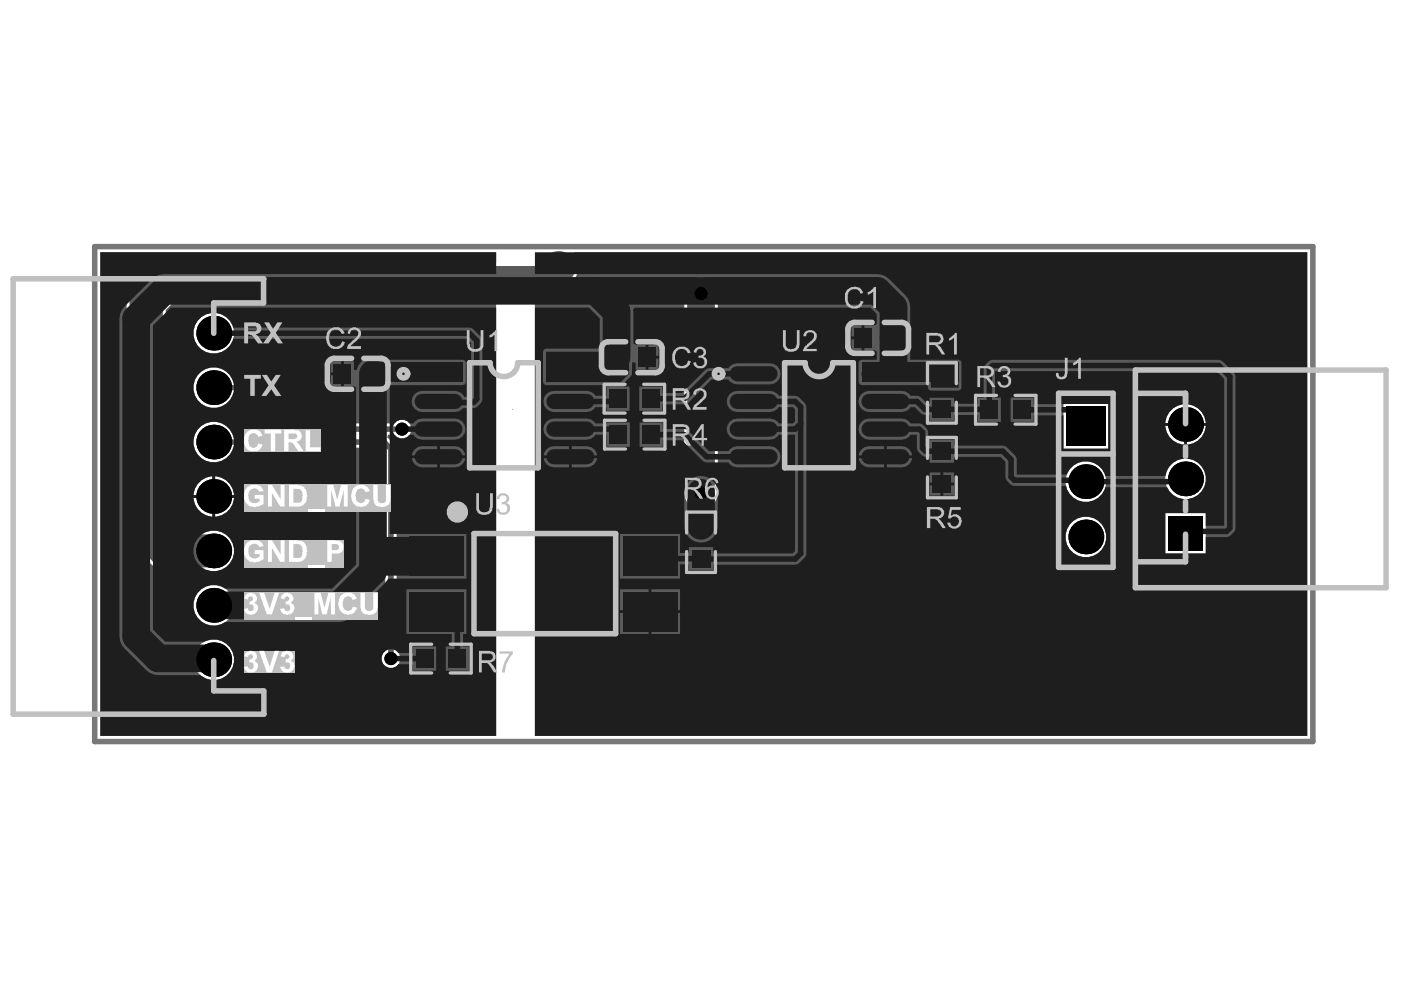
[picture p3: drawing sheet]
<svg xmlns="http://www.w3.org/2000/svg" width="297mm" height="210mm" viewBox="0 0 297 210" stroke-linecap="round" stroke-linejoin="round" font-family="sans-serif">
<g fill="none" stroke="#5a5a5a" stroke-width=".21">
<path d="M77.3 78.7h.1M132.5 76.3h.1M187.7 71v.1M28.8 98.8h.1M108.7 86.8h.1M136 83.9h.1M136.1 91.6h-.1M175.5 86.8h.1M199.1 81.9h.1M214.7 86.3h.1M148 113.5h.1M200.3 100.6h.1"/>
<path d="M267.9 108h.1M95 139v.1M230.8 125.3h.1"/>
</g>
<circle cx="89" cy="117.9" r="1.39" fill="none" stroke="#5a5a5a" stroke-width="2.8"/>
<path d="M20.1 52.3h258.3v104.9h-258.3z" fill="none" stroke="#787878" stroke-width="1.2"/>
<g fill="#5a5a5a">
<path d="M21.3 53.5h83.9v2.3h-70.1l-1 .1-1 .4-.9 .7-4.1 4.1-.7 .9-.4 1-.1 1v48.7l.1 1.1 .4 1 .7 .8 4.1 4.1 .9 .7 1 .4 1 .1h9.1a4.3 4.3 0 0 0 5.4-4.1 4.3 4.3 0 0 0-5.4-4.1h-7.4l-1.7-1.7v-45.3l1.7-1.6h68.4v91.9h-83.9zM41 70.6a4.3 4.3 0 0 0 8.6 0 4.3 4.3 0 0 0-8.6 0zM41.9 79.6a4.3 4.3 0 0 0 1.4 6.4 4.3 4.3 0 0 0 6.1-2.6h6l1 1 .1 4.7 2.8 2.8-.2 .6h-9.7a4.3 4.3 0 0 0-6.6-2.3 4.3 4.3 0 0 0 0 7 4.3 4.3 0 0 0 6.6-2.3h31.5l.8 .8v42.3a2 2 0 0 0-.3 3 2 2 0 0 0 3 0 2 2 0 0 0-.3-3v-42.8l-.4-.9-1.6-1.5 .2-.6h1.3a2 2 0 0 0 3 .3 2 2 0 0 0 0-3 2 2 0 0 0-3 .3h-23.1l-1.7-1.7-.1-4.6-2-2.2-.8-.3h-6.5a4.3 4.3 0 0 0-3.3-3.1 4.3 4.3 0 0 0-4.2 1.7zM45.6 101v4h4a4.2 4.2 0 0 0-4-4zM41.9 102.6l-.6 1-.3 1.4h4v-4a4.1 4.1 0 0 0-3.1 1.6zM45.6 105.6v3.9a4.2 4.2 0 0 0 4-3.9zM41 105.6a4.2 4.2 0 0 0 4 3.9v-3.9zM41 128.3a4.3 4.3 0 0 0 8.6 0 4.3 4.3 0 0 0-8.6 0zM41 139.9a4.3 4.3 0 0 0 8.6 0 4.3 4.3 0 0 0-8.6 0z"/>
<path d="M121.9 53.5h155.3v102.5h-163.8v-91.9a5.4 5.4 0 0 0 4.8-1.3l3.2-3.1a4.1 4.1 0 0 0 .2-5.6zM251.6 85.7v4h4a4.2 4.2 0 0 0-4-4zM248.7 86.6a4.1 4.1 0 0 0-1.6 3.1h4v-4l-1.4 .3zM251.6 90.3v4a4.2 4.2 0 0 0 4-4zM247.1 90.3a4.2 4.2 0 0 0 4 4v-4zM225.5 85.7v9.4h9.5v-9.4zM247 101.5a4.3 4.3 0 0 0 8.7 0 4.3 4.3 0 0 0-8.7 0zM225.9 102.1a4.3 4.3 0 0 0 8.6 0 4.3 4.3 0 0 0-8.6 0zM146.1 59.7l-.5 .8-.4 .8-.1 1v42.2a3.6 3.6 0 0 0 3.5 3.5 3.6 3.6 0 0 0 3.6-3.5v-42.2a3.6 3.6 0 0 0-2.2-3.3 3.6 3.6 0 0 0-3.9 .7zM247.1 108.8v8.6h8.5v-8.6zM225.9 113.8a4.3 4.3 0 0 0 8.6 0 4.3 4.3 0 0 0-8.6 0z"/>
</g>
<path d="M118.5 56.7l-3.2 3.2h-80.2l-4.1 4.1v48.7l4.1 4.1h10.2" fill="none" stroke="#5a5a5a" stroke-width="7"/>
<path d="M45.3 93.7h36.1l1.5 1.5v44.4M45.3 82.2h10.6l1.7 1.7v4.7l2.4 2.4h25.2" fill="none" stroke="#5a5a5a" stroke-width="1.2"/>
<path d="M148.6 62.3v42.2" fill="none" stroke="#5a5a5a" stroke-width="5.9"/>
<g fill="#000">
<circle cx="45.3" cy="70.6" r="3.7"/>
<circle cx="148.6" cy="62.3" r="1.39"/>
<circle cx="45.3" cy="93.7" r="3.7"/>
<circle cx="45.3" cy="82.2" r="3.7"/>
<circle cx="85.2" cy="91" r="1.39"/>
<circle cx="251.4" cy="90" r="3.7"/>
<circle cx="45.3" cy="105.3" r="3.7"/>
<circle cx="45.3" cy="116.8" r="3.7"/>
<circle cx="148.6" cy="104.5" r="1.39"/>
<circle cx="230.2" cy="113.8" r="3.7"/>
<circle cx="230.2" cy="102.1" r="3.7"/>
<circle cx="251.4" cy="101.5" r="3.7"/>
<circle cx="45.3" cy="139.9" r="3.7"/>
<circle cx="45.3" cy="128.3" r="3.7"/>
<circle cx="82.9" cy="139.6" r="1.39"/>
</g>
<g fill="#000">
<path d="M226.1 86.2h8.3v8.3h-8.3z" fill-rule="evenodd"/>
<path d="M247.7 109.4h7.4v7.4h-7.4z" fill-rule="evenodd"/>
</g>
<g fill="#1e1e1e">
<path d="M197.4 81l5.8-.3v1.5h-5.8z"/>
<path d="M182.7 76.9h20.5v4.1h-20.5z"/>
<path d="M115.8 74.6h17.6v4.7l-1.8 1.7h-15.8z"/>
<path d="M78.2 76.9h19.9v4.1h-19.9z"/>
<path d="M80 113.8h7l1.6 8.2h-8.6z"/>
<path d="M113.4 53.5h163.8v102.5h-163.8v-90.8h11.5l2.3 2.3v6.4h-11.4l-.5 .2-.2 .5v6.4l.2 .5 .5 .1h12.3l.5 .4v1.9h-2.4l-.2-.4-.7-.5-.9-.1h-6.9a2.25 2.25 0 0 0-2.3 2.2 2.25 2.25 0 0 0 2.3 2.3h6.9l.9-.2 .7-.5 .2-.4h2.4v.8h4.9v-5.1h-1.2l-.1-.6 1.6-1.7 .2-.4v-2.2l.2-.3 .6 .1v1.5h2.1v-5.3h-2.1l-.5-.3-.1-7.1 .4-.5h49.9l1.4 1.4v2.1l-.5 .3h-2.1v5.3h2.1l.5 .3v1.7h-3.2l-.5 .2-.2 .4v2.4v1.7l.2 .5 .5 .1h14l.2 1 .5 .2h5.8l.5-.2 .2-.4v-5.3l-.2-.4-.5-.2h-10.2v-11.2l-.1-.9-.4-.9-.6-.7-3.4-3.4-.7-.6-.9-.4-.9-.1h-72.6zM180.5 69v2.3h2.2v-2.3zM180.5 71.9v2.4h2.2v-2.4zM137.5 73.1v2.3h2.1v-2.3zM137.5 76v2.4h2.1v-2.4zM135.5 82v5.1h4.9v-1.4l5.2-.1 5.3-5.1h3.6l.2 .3 .8 .5 .8 .2h6.9a2.25 2.25 0 0 0 2.3-2.2 2.25 2.25 0 0 0-2.3-2.3h-6.9l-.8 .2-.8 .5-.2 .4-4.6 .1-5.3 5.1h-4.2v-1.3zM251.6 85.7v4h4a4.2 4.2 0 0 0-4-4zM248.7 86.6a4.1 4.1 0 0 0-1.6 3.1h4v-4l-1.4 .3zM154.7 83.5a2.24 2.24 0 0 0-.5 2.5 2.24 2.24 0 0 0 2.1 1.4h6.9l.9-.2 .7-.5 .3-.4h3l.5 .5v2.5l-.5 .5h-3l-.3-.4-.7-.5-.9-.2h-6.9a2.25 2.25 0 0 0-2.2 2.3 2.25 2.25 0 0 0 2.2 2.2h6.9l.9-.1 .7-.5 .3-.4h3.5v24.7l-.5 .4h-16.9v-1.3h-5.2v1.3h-1.8v-4.1h-12.7v9.5h12.7v-3.1h1.8v1.3h5.2v-1.2h17.4a3.3 3.3 0 0 0 2.4-2.3v-31.1a3.3 3.3 0 0 0-2.4-2.4h-3.5l-.3-.4-.7-.5-.9-.1h-6.9l-.8 .1zM251.6 90.3v4a4.2 4.2 0 0 0 4-4zM247.1 90.3a4.2 4.2 0 0 0 4 4v-4zM115.9 89.4a2.24 2.24 0 0 0-.5 2.4 2.24 2.24 0 0 0 2.1 1.4h6.9l.9-.1 .7-.5 .2-.4h2.4v2.5h5v-5.1h-5v.2h-2.4l-.2-.4-.7-.5-.9-.2h-6.9l-.9 .2zM214.3 84.3v5.2h4.9v-1.4h6.3v7h9.5v-9.4h-15.8v-1.4zM188 94.6v1.9h5.4a2.16 2.16 0 0 0-2.2-1.9zM121.2 94.6v1.9h5.4a2.16 2.16 0 0 0-2.2-1.9zM182.7 95.3l-.5 .7-.1 .5h5.3v-1.9h-3.1l-.9 .2zM115.9 95.3l-.5 .7-.1 .5h5.3v-1.9h-3.1l-.9 .2zM188 97.1v2h3.2a2.16 2.16 0 0 0 2.2-2zM182.1 97.1a2.16 2.16 0 0 0 2.2 2h3.1v-2zM135.6 89.6v5.1h4.9v-1.4h4.1l4.7 4.6 5.2 .1 .2 .4 .8 .5 .8 .2h6.9a2.25 2.25 0 0 0 2.3-2.3 2.25 2.25 0 0 0-2.3-2.2h-6.9l-.8 .2-.8 .5-.2 .3h-4.2l-4.7-4.6h-5.1v-1.4zM121.2 97.1v2h3.2a2.16 2.16 0 0 0 2.2-2zM115.3 97.1a2.16 2.16 0 0 0 2.2 2h3.1v-2zM200 100.2v2.1h2.3v-2.1zM197.1 100.2v2.1h2.3v-2.1zM200 102.9v2.2h2.3v-2.2zM197.1 102.9v2.2h2.3v-2.2zM182.7 89.4a2.24 2.24 0 0 0-.5 2.4 2.24 2.24 0 0 0 2.1 1.4h6.9l.9-.1 .7-.5 .2-.4h1.4v2.8a2.38 2.38 0 0 0 2.7 1.9v1.2h5.2v-1.2h9.8l1.1 1v3.2a2.42 2.42 0 0 0 1.9 1.9h10.9a4.3 4.3 0 0 0 4.1 3.4 4.3 4.3 0 0 0 4.2-3.1h13.1a4.3 4.3 0 0 0 6.9 1.3 4.3 4.3 0 0 0-1-6.9 4.3 4.3 0 0 0-6.2 3.2h-12.8a4.3 4.3 0 0 0-3.9-3.1 4.3 4.3 0 0 0-4.2 2.8h-10.6l-.1-3.6-2.4-2.4-10.8-.1v-1.3h-5.2l-.3-.4a2.47 2.47 0 0 0-1.9-3h-1.9l-.2-.4-.7-.5-.9-.2h-6.9l-.9 .2zM182.7 83.5a2.24 2.24 0 0 0-.5 2.5 2.24 2.24 0 0 0 2.1 1.4h6.9l.9-.2 .7-.5 .2-.4h.9l1.7 1.6 1.5 .1v1.2h5.2v-1.2h5v1.5h4.9v-5.2h-1.2v-5.6h46.9l1.7 1.6v31.2h-4v-2.7h-8.5v8.6h8.5v-3.5h4.5a2.42 2.42 0 0 0 1.8-1.9v-32.2l-.3-.8-2.4-2.3-.8-.4h-48a2.42 2.42 0 0 0-1.8 1.9v6.1h-1.3v1.3h-5v-1.3h-5.2v1.1l-.6 .1-1.6-1.5-1.9-.1-.2-.4-.7-.5-.9-.1h-6.9l-.9 .1zM146.1 102l-.5 .7-.4 .8-.1 1v7a3.6 3.6 0 0 0 3.5 3.5 3.6 3.6 0 0 0 3.6-3.5v-7a3.6 3.6 0 0 0-2.2-3.3 3.6 3.6 0 0 0-3.9 .8zM225.9 113.8a4.3 4.3 0 0 0 8.6 0 4.3 4.3 0 0 0-8.6 0zM138.1 124.9v4.5h6.1v-4.5zM131.5 124.9v4.5h6v-4.5zM138.1 130v4.4h6.1v-4.4zM131.5 130v4.4h6v-4.4z"/>
<path d="M21.3 53.5h83.9v4.6h-70.4l-1 .1-.8 .4-.8 .6-5.8 5.8-.6 .8-.4 .8-.1 .9v67.4l.1 1 .4 .8 .6 .8 4.6 4.6a3.6 3.6 0 0 0 2.5 1h9a4.3 4.3 0 0 0 7.1-2.7 4.3 4.3 0 0 0-6.2-4.4h-8.4l-2.6-2.5v-64.5l3.8-3.8h69v90.8h-83.9zM72.9 76.6v5.3h2.1l.5 .3v37.5l-5.1 5.1h-22.7a4.3 4.3 0 0 0-6.7 3.5 4.3 4.3 0 0 0 6.7 3.6h24.2l.9-.1 .9-.4 .7-.5 7.2-7.2 .7-1h16.6v-9.5h-16.3v-31.6h15.5l.5-.1 .2-.5v-4.1l-.2-.4-.5-.2h-17.1a3.6 3.6 0 0 0-5.4 2.2l-.6-.1v-1.8zM70.2 76.6v2.4h2.1v-2.4zM70.2 79.5v2.4h2.1v-2.4zM41.9 68a4.3 4.3 0 0 0 1.4 6.5 4.3 4.3 0 0 0 6.1-2.7h49.6l.9 .9v11.4h-1.5l-.4-.6-.7-.5-.9-.1h-6.9a2.25 2.25 0 0 0-2.2 2.2 2.25 2.25 0 0 0 2.2 2.3h6.9l.9-.2 .9-.7h2.2a2.42 2.42 0 0 0 1.9-1.8v-12.5a4.3 4.3 0 0 0-2.3-2.7h-50.6a4.3 4.3 0 0 0-3.3-3.1 4.3 4.3 0 0 0-4.2 1.6zM41 82.2a4.3 4.3 0 0 0 8.6 0 4.3 4.3 0 0 0-8.6 0zM83.6 89.9a2 2 0 0 0 .5 2.7 2 2 0 0 0 2.7-.4h.9l.2 .4 .8 .5 .8 .1h6.9a2.25 2.25 0 0 0 2.3-2.2 2.25 2.25 0 0 0-2.3-2.3h-6.9l-.8 .2-.8 .5-.2 .4h-.9a1.99 1.99 0 0 0-3.2 .1zM93.3 94.6v1.9h5.3a2.16 2.16 0 0 0-2.2-1.9zM87.9 95.3l-.5 .7-.1 .5h5.4v-1.9h-3.2l-.8 .2zM41 93.7a4.3 4.3 0 0 0 8.6 0 4.3 4.3 0 0 0-8.6 0zM93.3 97.1v2h3.1a2.16 2.16 0 0 0 2.2-2zM87.3 97.1a2.16 2.16 0 0 0 2.2 2h3.2v-2zM45.6 101v4h4a4.2 4.2 0 0 0-4-4zM41.9 102.6l-.6 1-.3 1.4h4v-4a4.1 4.1 0 0 0-3.1 1.6zM45.6 105.6v3.9a4.2 4.2 0 0 0 4-3.9zM41 105.6a4.2 4.2 0 0 0 4 3.9v-3.9zM41 116.8a4.3 4.3 0 0 0 8.6 0 4.3 4.3 0 0 0-8.6 0zM81.2 138.5a2 2 0 0 0 .5 2.8 2 2 0 0 0 2.8-.5h3.1v1.4h4.9v-5.1h-4.9v1.3h-3.1a1.99 1.99 0 0 0-3.3 .1zM86.2 124.9v9.5h9.6v2.7h-1.3v5.1h4.9v-5.1h-1.2v-2.7h.7v-9.5z"/>
</g>
<g fill="none" stroke="#1e1e1e" stroke-width="1.2">
<path d="M45.3 70.6h54.2l1.6 1.6v12.5l-.7 .6h-7.2l-.2-.2M159.3 79.3h-8.9l-5.3 5.2h-7.1M85.2 91h7.8M120.9 91h9l1.2 1.2M131 84.5l-.6 .6h-9.5M138.1 92.2h7l4.7 4.6h9.5M159.8 85.1h8.8l1.2 1.2v31.1l-1.2 1.1h-30.3l-.5-.6M169.8 89.8l-1.2 1.2h-8.8M187.7 91h7.2l.7 .7v3.3l.7 .7h16.3l1.8 1.7v3.7l.7 .7h15.4M187.7 85.1h6.7l1.7 1.7 13.7 .1v-8.7l.6-.7h48l2.3 2.3v32.2l-.6 .7h-8.3l-.4 .4M216.7 86.9h10l3.5 3.5M251.4 101.5l-.6 .6h-20.6"/>
<path d="M82.9 139.6h7.1M92.5 129.7h.9l3.6 3.5v6.4"/>
</g>
<path d="M79.1 79.3v41.9l-7.2 7.1h-26.6M126.3 61.7l4.4 4.4v9.6M189.4 78.1v-13l-3.4-3.4h-151.2l-5.9 5.8v67.4l4.6 4.7h11.5l.3 .3M148.6 104.5v7" fill="none" stroke="#1e1e1e" stroke-width="5.9"/>
<g fill="#000">
<circle cx="45.3" cy="70.6" r="3.7"/>
<circle cx="148.6" cy="62.3" r="1.39"/>
<circle cx="45.3" cy="93.7" r="3.7"/>
<circle cx="45.3" cy="82.2" r="3.7"/>
<circle cx="85.2" cy="91" r="1.39"/>
<circle cx="251.4" cy="90" r="3.7"/>
<circle cx="45.3" cy="105.3" r="3.7"/>
<circle cx="45.3" cy="116.8" r="3.7"/>
<circle cx="148.6" cy="104.5" r="1.39"/>
<circle cx="230.2" cy="113.8" r="3.7"/>
<circle cx="230.2" cy="102.1" r="3.7"/>
<circle cx="251.4" cy="101.5" r="3.7"/>
<circle cx="45.3" cy="139.9" r="3.7"/>
<circle cx="45.3" cy="128.3" r="3.7"/>
<circle cx="82.9" cy="139.6" r="1.39"/>
</g>
<g fill="#000">
<path d="M226.1 86.2h8.3v8.3h-8.3z" fill-rule="evenodd"/>
<path d="M247.7 109.4h7.4v7.4h-7.4z" fill-rule="evenodd"/>
</g>
<g fill="#1e1e1e">
<path d="M95.1 137.6h3.7v4h-3.7z" fill-rule="evenodd"/>
<path d="M88.1 137.6h3.8v4h-3.8z" fill-rule="evenodd"/>
<path d="M86.7 113.8h11.6v8.3h-11.6z" fill-rule="evenodd"/>
<path d="M86.7 125.5h11.6v8.3h-11.6z" fill-rule="evenodd"/>
<path d="M132 125.5h11.6v8.3h-11.6z" fill-rule="evenodd"/>
<path d="M132 113.8h11.6v8.3h-11.6z" fill-rule="evenodd"/>
</g>
<path d="M156.3 79.3h6.9M184.3 79.3h6.9M156.3 85.1h6.9M156.3 91h6.9M156.3 96.8h6.9M184.3 85.1h6.9M184.3 91h6.9M184.3 96.8h6.9" fill="none" stroke="#1e1e1e" stroke-width="3.2"/>
<g fill="#1e1e1e">
<path d="M197.7 78h4v3.7h-4z" fill-rule="evenodd"/>
<path d="M197.7 84.9h4v3.8h-4z" fill-rule="evenodd"/>
<path d="M214.9 84.9h3.7v4h-3.7z" fill-rule="evenodd"/>
<path d="M207.9 84.9h3.7v4h-3.7z" fill-rule="evenodd"/>
<path d="M197.7 100.8h4v3.7h-4z" fill-rule="evenodd"/>
<path d="M197.7 93.8h4v3.7h-4z" fill-rule="evenodd"/>
<path d="M128.9 73.7h3.7v4.1h-3.7z" fill-rule="evenodd"/>
<path d="M135.3 73.7h3.7v4.1h-3.7z" fill-rule="evenodd"/>
<path d="M136.2 90.2h3.7v3.9h-3.7z" fill-rule="evenodd"/>
<path d="M129.2 90.2h3.8v3.9h-3.8z" fill-rule="evenodd"/>
<path d="M136.1 82.5h3.7v4h-3.7z" fill-rule="evenodd"/>
<path d="M129.2 82.5h3.7v4h-3.7z" fill-rule="evenodd"/>
</g>
<path d="M89.5 79.3h6.9M117.5 79.3h6.9M89.5 85.1h6.9M89.5 91h6.9M89.5 96.8h6.9M117.5 85.1h6.9M117.5 91h6.9M117.5 96.8h6.9" fill="none" stroke="#1e1e1e" stroke-width="3.2"/>
<g fill="#1e1e1e">
<path d="M77.2 77.2h3.7v4.1h-3.7z" fill-rule="evenodd"/>
<path d="M70.8 77.2h3.7v4.1h-3.7z" fill-rule="evenodd"/>
<path d="M187.6 69.6h3.7v4.1h-3.7z" fill-rule="evenodd"/>
<path d="M181.1 69.6h3.7v4.1h-3.7z" fill-rule="evenodd"/>
<path d="M146.6 109.6h4v3.8h-4z" fill-rule="evenodd"/>
<path d="M146.6 116.6h4v3.7h-4z" fill-rule="evenodd"/>
</g>
<circle cx="97" cy="108.6" r="2.28" fill="#c0c0c0"/>
<g fill="none" stroke="#c0c0c0" stroke-width=".7">
<path d="M132.5 81.5h-4.4v6.1h4.4M132.6 89.1h-4.4v6.1h4.4M136.5 81.5h4.4v6.1h-4.4M136.6 89.1h4.4v6.1h-4.4M196.6 81.4v-4.5h6.2v4.5M196.6 85.3v4.4h6.2v-4.4M196.6 97.2v-4.4h6.2v4.4M211.3 83.8h-4.5v6.1h4.5M215.2 83.8h4.4v6.1h-4.4M145.6 113v-4.4h6.1v4.4M145.6 116.9v4.5h6.1v-4.5M196.6 101.1v4.4h6.2v-4.4"/>
<path d="M91.5 136.6h-4.4v6.1h4.4M95.5 136.6h4.4v6.1h-4.4"/>
</g>
<g fill="none" stroke="#c0c0c0" stroke-width="1.2">
<path d="M55.9 59.1v5.1h-10.6v6.5M56 59.1h-53.2v92.3h53.1v-4.9M69.4 77.4v3.7M70.8 76h3.7M77.1 76h3.7M82.3 77.4v3.7M103.9 76.9h-4.3v22.3h14.5v-22.3h-4.3M127.5 73.9v3.7M129 72.5h3.7M129 79h3.7M135.2 72.5h3.7M135.2 79h3.7"/>
<path d="M140.4 73.9v3.7M170.7 76.9h-4.3v22.3h14.5v-22.3h-4.3M179.8 69.8v3.7M181.2 74.9h3.7M181.2 68.4h3.7M187.5 74.9h3.7M187.5 68.4h3.7M192.6 69.8v3.7M240.7 78.5v46.1h53.2v-46.1h-53.2M70.8 82.5h3.7M77.1 82.5h3.7M224.4 83.4h11.6v36.9h-11.6z"/>
<path d="M224.4 96.3h11.6M240.8 83.4h10.6v6.4M251.4 94.8v2M100.5 113.1h30v21.3h-30zM251.4 106.3v2M251.4 113.3v5.8h-10.6M45.3 140v6.5h10.6"/>
</g>
<path d="M51.8 138h10.7v4.6h-10.7z" fill-rule="evenodd" fill="#c0c0c0"/>
<g fill="#fff">
<path d="M52 138.5a1.48 1.48 0 0 1 2.5 .4v.1a.83 .83 0 0 1-.4 1l-.2 .1a1.27 1.27 0 0 1 .8 1.4 1.27 1.27 0 0 1-1.2 1.1 1.29 1.29 0 0 1-1.7-1.2l.8-.1a.61 .61 0 0 0 .7 .6 .61 .61 0 0 0 .5-.9 .68 .68 0 0 0-1-.5l.1-.7a.52 .52 0 0 0 .8-.3 .52 .52 0 0 0-.3-.7 .52 .52 0 0 0-.7 .2l-.1 .3-.8-.1z"/>
<path d="M54.9 138h1.1l1.2 3.4 1-3.4h1l-1.6 4.6h-1z"/>
<path d="M59.8 138.5a1.45 1.45 0 0 1 2.4 .4v.5a.83 .83 0 0 1-.7 .7h.1a1.19 1.19 0 0 1 .6 1.8 1.59 1.59 0 0 1-1.5 .7 1.59 1.59 0 0 1-1.3-1.1v-.1l.8-.1 .1 .1a.61 .61 0 0 0 .8 .4 .61 .61 0 0 0 .4-.8v-.1a.66 .66 0 0 0-.9-.4v-.7a.57 .57 0 0 0 .8-.5 .57 .57 0 0 0-.7-.6l-.4 .3v.3l-.8-.1z"/>
</g>
<path d="M51.8 125.6h28.3v5.8h-28.3z" fill-rule="evenodd" fill="#c0c0c0"/>
<g fill="#fff">
<path d="M52 126.2a1.56 1.56 0 0 1 2.2 0 1.04 1.04 0 0 1-.3 1.6 1.27 1.27 0 0 1 .8 1.4 1.27 1.27 0 0 1-1.3 1.1 1.28 1.28 0 0 1-1.6-1.2l.8-.1a.6 .6 0 0 0 .6 .7l.1-.1a.67 .67 0 0 0 .5-.9 .59 .59 0 0 0-.4-.5 .59 .59 0 0 0-.6 .1l.3-.9a.52 .52 0 0 0 .5-.5 .52 .52 0 0 0-.5-.5 .52 .52 0 0 0-.5 .6v.1l-.8-.2z"/>
<path d="M54.9 125.7h1.1l1.2 3.4 1-3.4h1l-1.6 4.6h-1z"/>
<path d="M59.8 126.2a1.4 1.4 0 0 1 2.3 .3 1 1 0 0 1-.6 1.3 1.15 1.15 0 0 1 .7 1.8 1.62 1.62 0 0 1-2.1 .5l-.5-.3-.2-.7 .8-.1a.76 .76 0 0 0 .7 .7v-.1a.75 .75 0 0 0 .7-.7 .75 .75 0 0 0-.4-.8h-.6v.2v-.7a.77 .77 0 0 0 .8-.7h-.1a.49 .49 0 0 0-.4-.5 .49 .49 0 0 0-.6 .3l-.1 .4-.7-.2z"/>
<path d="M62.7 131h3.5v.4h-3.5z"/>
<path d="M66.7 125.7h1.3l.8 3.1 .8-3.1h1.4v4.6h-.8l-.1-3.6-.8 3.6h-1l-.8-3.6v3.6h-.8z"/>
<path d="M72.1 126.5l.1-.1a2.08 2.08 0 0 1 3.4 .3v.3l-.8 .2a1.01 1.01 0 0 0-1.1-.8 1.01 1.01 0 0 0-.9 1 1.52 1.52 0 0 0 .8 2.2h.2a1 1 0 0 0 1-1l.9 .2-.1 .3a1.59 1.59 0 0 1-1.5 1.2 2.02 2.02 0 0 1-2.4-2.3z"/>
<path d="M76.4 125.7h1v2.4a.99 .99 0 0 0 .3 1.3 .99 .99 0 0 0 1.3-.2l.1-.2v-3.3h1v3a1.44 1.44 0 0 1-1.2 1.6h-.2a1.63 1.63 0 0 1-2-.7l-.2-.6h-.1z"/>
</g>
<path d="M51.8 114.5h21.1v5.8h-21.1z" fill-rule="evenodd" fill="#c0c0c0"/>
<g fill="#fff">
<path d="M52.4 115h.1a2.46 2.46 0 0 1 3.1 .2l.3 .6-1 .2-.1-.3a1.21 1.21 0 0 0-1.4-.3 1.21 1.21 0 0 0-.7 1.3l-.1 .1 .1 .2a1.26 1.26 0 0 0 .6 1.2 1.26 1.26 0 0 0 1.4 0l.4-.1v-.6h-1.1v-.8h1.9v1.8a3.3 3.3 0 0 1-3.2 .4l-.2-.1a2.91 2.91 0 0 1-.3-3.6z"/>
<path d="M56.8 114.5h.8l1.9 3.1v-3.1h.8v4.6h-.9l-1.8-2.9v2.9h-.8z"/>
<path d="M65.4 119.8h3.5v.5h-3.5z"/>
<path d="M62.2 115.4v2.9h.8a.95 .95 0 0 0 1.1-1.3 1.21 1.21 0 0 0-.8-1.6zM61.3 114.5h1.9v.2a1.64 1.64 0 0 1 1.8 1.7l.2 .5a3.3 3.3 0 0 1-1 2l-.6 .2h-2.3z"/>
<path d="M70.3 115.4v1.3h.6a.68 .68 0 0 0 .9-.6 .68 .68 0 0 0-.8-.7zM69.4 114.5h1.6l.1 .2a1.36 1.36 0 0 1 1.5 .5 1.36 1.36 0 0 1 .1 1.5l-.7 .7h-1.7v1.7h-.9z"/>
</g>
<path d="M51.8 102.7h31v5.9h-31z" fill-rule="evenodd" fill="#c0c0c0"/>
<g fill="#fff">
<path d="M52.4 103.3h.1a2.46 2.46 0 0 1 3.1 .2l.3 .6-1 .1-.1-.2a1.21 1.21 0 0 0-1.4-.3 1.21 1.21 0 0 0-.7 1.2l-.1 .1 .1 .3a1.26 1.26 0 0 0 .6 1.2 1.26 1.26 0 0 0 1.4 0l.4-.2v-.5h-1.1v-.9h1.9v1.9a3.3 3.3 0 0 1-3.2 .4l-.2-.2a2.91 2.91 0 0 1-.3-3.5z"/>
<path d="M56.8 102.8h.8l1.9 3.1v-3.1h.8v4.6h-.9l-1.8-2.9v2.9h-.8z"/>
<path d="M65.4 108.1h3.5v.5h-3.5z"/>
<path d="M69.4 102.8h1.3l.8 3.2 .8-3.2h1.4v4.6h-.8v-3.5l-.9 3.5h-.9l-.9-3.5v3.5h-.8z"/>
<path d="M74.9 103.5a2.16 2.16 0 0 1 3.3 .1l.2 .5-.9 .2a1.01 1.01 0 0 0-1.2-.8 1.01 1.01 0 0 0-.8 1.2l-.1 .1 .1 .8a1 1 0 0 0 .9 1.1 1 1 0 0 0 1.1-.9l.9 .2-.1 .2a1.03 1.03 0 0 1-.8 1l-.4 .2a2.07 2.07 0 0 1-2.6-2.6v-.5z"/>
<path d="M79.1 102.8h1v2.5a1 1 0 0 0 .2 1.1 1 1 0 0 0 1.2 .2l.3-.4v-3.4h1v3a1.43 1.43 0 0 1-1.4 1.6 1.75 1.75 0 0 1-1.9-.5l-.3-.3-.1-.7z"/>
<path d="M62.2 103.6v3h.8a.95 .95 0 0 0 1.1-1.3 1.21 1.21 0 0 0-.8-1.7zM61.3 102.8h1.9v.1a1.64 1.64 0 0 1 1.8 1.8l.2 .5a3.3 3.3 0 0 1-1 2l-.6 .2h-2.3z"/>
</g>
<path d="M51.8 91h16.3v4.7h-16.3z" fill-rule="evenodd" fill="#c0c0c0"/>
<g fill="#fff">
<path d="M52.2 91.7a2.27 2.27 0 0 1 3.1 0l.3 .7-.9 .2a1.04 1.04 0 0 0-1.3-.7 1.04 1.04 0 0 0-.7 1.3 1.24 1.24 0 0 0 .3 1.3 1.24 1.24 0 0 0 1.2 .3l.3-.1 .2-.7 .9 .3a1.93 1.93 0 0 1-1.4 1.4 1.93 1.93 0 0 1-2-.7 2.9 2.9 0 0 1 0-3.2z"/>
<path d="M56.1 91.1h3.5v.8h-1.3v3.8h-.9v-3.8h-1.3z"/>
<path d="M64.8 91.2h.9v3.6h2.3v.9h-3.2z"/>
<path d="M61.2 91.9v1.2h1a.64 .64 0 0 0 .7-.4 .64 .64 0 0 0-.2-.8zM60.2 91.1h2.3v.1a1.24 1.24 0 0 1 1.2 .4 1.24 1.24 0 0 1 .2 1.4l-.4 .4-.7 .3 .7 .6v.2l.8 1.2h-1l-1-1.3a.93 .93 0 0 0-1.1-.6v1.9h-1z"/>
</g>
<g fill="#c0c0c0">
<path d="M51.8 79.5h3.5v.8h-1.3v3.6h-.9v-3.6h-1.3z"/>
<path d="M55.5 79.5h1.1l.9 1.4 1-1.4h1l-1.4 2.2 1.5 2.2h-1.1l-1-1.4-1 1.4h-1.1l1.5-2.2z"/>
<path d="M56 68.4h1.1l.8 1.4 .9-1.4h1.1l-1.4 2.2 1.5 2.2h-1.1l-1-1.4-1 1.4h-1.1l1.6-2.2z"/>
<path d="M99 70h.6v2.9l.1 .3a.63 .63 0 0 0 .4 .7l.3 .1a1.11 1.11 0 0 0 1.5-1v-3h.6v2.6a1.6 1.6 0 0 1-1.2 2 2.01 2.01 0 0 1-2.1-.7l-.2-.9z"/>
<path d="M103.8 71l.8-.4 .5-.6h.3v4.4h-.6v-3.5l-.4 .5-.6 .2z"/>
<path d="M101 104.6h.6v2.8a.88 .88 0 0 0 .9 1.2l.1 .1 .2-.1a.82 .82 0 0 0 1-.9l.1-.2v-2.9h.6v2.7a1.92 1.92 0 0 1-1.3 1.9h-.1a1.75 1.75 0 0 1-2.1-1.2z"/>
<path d="M105.8 104.8h.1a1.53 1.53 0 0 1 1.6 0 1.06 1.06 0 0 1 0 1.8l-.2 .1a1.16 1.16 0 0 1 .5 2 1.5 1.5 0 0 1-1.6 .4 1.5 1.5 0 0 1-1-1.2h.6a.92 .92 0 0 0 1.1 .8 .92 .92 0 0 0 .7-1.2 .92 .92 0 0 0-1.2-.6v-.4h.1a.75 .75 0 0 0 .8-.5 .75 .75 0 0 0-.3-1h-.8l-.3 .4v.5l-.6-.1z"/>
<path d="M166 70h.6v2.6a1.24 1.24 0 0 0 1.2 1.5l.1-.1a.83 .83 0 0 0 .9-.7l.1-.3v-3h.6v2.6a1.62 1.62 0 0 1-1.4 2 1.7 1.7 0 0 1-2.1-1.3z"/>
<path d="M170.5 70.6a1.6 1.6 0 0 1 2.7 .3 1.59 1.59 0 0 1-1.1 1.9l-1.2 1.2h2.3v.4h-3a2.72 2.72 0 0 1 1.2-1.6 2.72 2.72 0 0 0 1.2-1.6 .6 .6 0 0 0-.6-.7h-.4a.81 .81 0 0 0-.7 .8h-.6z"/>
<path d="M201.2 71.8l.8-.6 .5-.6h.4v4.6h-.6v-3.6l-1 .6h-.1z"/>
<path d="M147.2 82.8l.4-.3a1.45 1.45 0 0 1 1.6 0 1.45 1.45 0 0 1 .6 1.6l-.5 .7-1.7 1.5h2.2v.6h-2.9a1.86 1.86 0 0 1 1.1-1.7l.5-.6a1 1 0 0 0 .7-.8 1 1 0 0 0-.6-1l-.8 .1-.2 .3v.5l-.6-.1z"/>
<path d="M201.5 107.5h2.2v.6h-1.9l-.2 1.2h.1a1.46 1.46 0 0 1 1.8 .2 1.46 1.46 0 0 1 .2 1.8 1.48 1.48 0 0 1-1.6 .8 1.48 1.48 0 0 1-1.2-1.3h.6a.89 .89 0 0 0 .8 .8 .89 .89 0 0 0 .9-.7 .96 .96 0 0 0-.2-1.1 .96 .96 0 0 0-1.1-.2l-.4 .4-.5-.1z"/>
<path d="M105.9 138.1h2.8v.6l-.2 .1-.6 1.1a4.6 4.6 0 0 0-.8 2.7h-.6l.1-1a5.2 5.2 0 0 1 1.2-2.6l.2-.4h-2.1z"/>
<path d="M212 77.8h.1a1.53 1.53 0 0 1 1.7 0 1.06 1.06 0 0 1 0 1.8l-.2 .1a1.16 1.16 0 0 1 .4 2 1.5 1.5 0 0 1-1.5 .4 1.5 1.5 0 0 1-1.1-1.2h.6a.92 .92 0 0 0 1.1 .8 .92 .92 0 0 0 .7-1.1 .92 .92 0 0 0-1.2-.6v-.5h.1a.75 .75 0 0 0 .9-.5 .75 .75 0 0 0-.4-.9h-.7l-.4 .3v.5l-.5-.1z"/>
<path d="M225.8 75.9h.5v3a1.39 1.39 0 0 1-1.1 1.5 1.08 1.08 0 0 1-1.3-1.3l.5-.1 .1 .3a.6 .6 0 0 0 .6 .7 .83 .83 0 0 0 .7-1z"/>
<path d="M227.5 76.9l.8-.5 .5-.5h.4v4.4h-.6v-3.5l-.3 .3-.7 .4h-.1z"/>
<path d="M142.8 74.4a2.18 2.18 0 0 1 3.4-.2l.2 .6-.6 .1a1.32 1.32 0 0 0-1.4-.9 1.32 1.32 0 0 0-1.2 1.2 2.12 2.12 0 0 0 .4 2.1 1.4 1.4 0 0 0 2.2-.5l.1-.4 .6 .3a2.09 2.09 0 0 1-3.3 1v-.1a2.6 2.6 0 0 1-.6-2.7z"/>
<path d="M147.3 74a1.34 1.34 0 0 1 1.4-.5 1.34 1.34 0 0 1 1 1.1v.4l-.6 .6h.1a1.28 1.28 0 0 1 .1 2.2 1.45 1.45 0 0 1-2.3-.9l.6-.1a.92 .92 0 0 0 1 .8 .92 .92 0 0 0 .8-1.1 .92 .92 0 0 0-1.2-.6h-.2l.2-.5a.74 .74 0 0 0 .9-.5 .74 .74 0 0 0-.5-.9h-.2a1.08 1.08 0 0 0-.8 .8l-.5-.1v-.4z"/>
<path d="M179.4 61.7h.1a2.12 2.12 0 0 1 2.9-.5l.4 .4 .2 .5-.6 .2a1.4 1.4 0 0 0-1.6-1 1.4 1.4 0 0 0-1.1 1.7 1.5 1.5 0 0 0 .7 1.7 1.5 1.5 0 0 0 1.9-.3l.1-.6 .6 .1a1.96 1.96 0 0 1-1.6 1.6 1.96 1.96 0 0 1-2-1l-.1-.4a4.5 4.5 0 0 1 .1-2.4z"/>
<path d="M184 62l.9-.6 .5-.6h.3v4.5h-.6v-3.5l-1 .7h-.1z"/>
<path d="M69.4 70.3a2.2 2.2 0 0 1 3.5-.1l.1 .5-.6 .1a1.32 1.32 0 0 0-1.4-.9 1.32 1.32 0 0 0-1.1 1.3 1.84 1.84 0 0 0 1 2.3h.1a1.44 1.44 0 0 0 1.6-1.2l.5 .3a2.03 2.03 0 0 1-1.7 1.4 2.03 2.03 0 0 1-2-1.1 3.6 3.6 0 0 1 0-2.6z"/>
<path d="M74 69.9a1.51 1.51 0 0 1 2.5 .7 .83 .83 0 0 1-.3 .9l-1.9 1.9h2.2v.6h-2.9v-.4a2.61 2.61 0 0 1 1.4-1.5l.5-.5a1.03 1.03 0 0 0 .1-1.6l-.7-.1a.83 .83 0 0 0-.7 .9l-.6-.1h.1z"/>
<path d="M52.6 69.2v1h.9a.6 .6 0 0 0 .9-.2 .6 .6 0 0 0-.3-.8zM51.8 68.4h2a1.43 1.43 0 0 1 1.6 1.4l-.1 .3a1.13 1.13 0 0 1-.9 .7l-.2 .1 .7 .6 .9 1.3h-1.1l-1-1.5-.8-.4h-.3v1.9h-.8z"/>
<path d="M197 71.2v1.4h1.4a.74 .74 0 0 0 .9-.4 .74 .74 0 0 0-.2-.9zM196.4 70.6h2.2a1.4 1.4 0 0 1 1.5 1.3 1.18 1.18 0 0 1-1.3 1.1l.8 .7 .8 1.5h-.7l-1.1-1.6a.67 .67 0 0 0-.8-.4h-.8v2h-.6z"/>
<path d="M143.2 82.9v1.4h1.3a.76 .76 0 0 0 1.1-.6 .76 .76 0 0 0-1-.8zM142.6 82.3h2.4l.1 .1a1.11 1.11 0 0 1 1 .6 1.11 1.11 0 0 1-.1 1.2l-.2 .3-.8 .3v.1l.6 .3 .9 1.7h-.7l-.8-1.4-.6-.6h-1.2v2h-.6z"/>
<path d="M197.2 108v1.5h1.4a.87 .87 0 0 0 .9-1.2l-.7-.3zM196.5 107.5h2.1a1.25 1.25 0 0 1 1.6 1.1 1.25 1.25 0 0 1-1.3 1.4l.6 .3 1 1.7h-.7l-.6-1a2.08 2.08 0 0 0-1.3-1h-.7v2h-.7z"/>
<path d="M143.2 90.5v1.4h1.4a.74 .74 0 0 0 .9-.5 .74 .74 0 0 0-.4-.9zM142.6 89.9h2.4l.1 .1a1.06 1.06 0 0 1 1 .6 1.06 1.06 0 0 1-.1 1.1l-.2 .5-.8 .2v.1h.2l.4 .4 .9 1.6h-.7l-1-1.8-.4-.2h-1.2v2h-.6z"/>
<path d="M148.7 90.9l-1.5 2h1.5zM148.7 89.9h.5v3h.7v.4h-.7v1.2h-.5v-1.2h-1.9v-.4z"/>
<path d="M102.1 138.6v1.4h1.4a.73 .73 0 0 0 .9-.5 .73 .73 0 0 0-.5-.9zM101.6 138l2.5 .1a1.19 1.19 0 0 1 1 1.4 1.19 1.19 0 0 1-1.3 1l.3 .1 .6 .7 .7 1.3h-.7l-.6-1.1-.8-.9h-1.2v2h-.5z"/>
<path d="M145.8 101.8v1.5h1.3a.76 .76 0 0 0 1-.4 .76 .76 0 0 0-.4-1zM145.2 101.3h2.1a1.19 1.19 0 0 1 1.3 .5 1.19 1.19 0 0 1-.1 1.4v.2l-1 .4 .5 .3 1.1 1.7h-.7l-.9-1.5-.5-.4-.5-.1h-.7v2h-.6z"/>
<path d="M149.8 101.9a1.45 1.45 0 0 1 1.4-.6 1.45 1.45 0 0 1 1.2 1.1l-.6 .1a.83 .83 0 0 0-.9-.7 .83 .83 0 0 0-.7 .9h-.2v.8a1.32 1.32 0 0 1 1.7-.4 1.32 1.32 0 0 1 .7 1.6 1.32 1.32 0 0 1-2.1 .9h-.1a2.76 2.76 0 0 1-.6-2.9zM150.3 103.6v.2a1.02 1.02 0 0 0-.1 1 1.02 1.02 0 0 0 .9 .6 1.04 1.04 0 0 0 .5-1.8l-.3-.2h-.7z"/>
<path d="M207.8 78.1v1.5h1.4a.78 .78 0 0 0 .8-.3 .78 .78 0 0 0 0-.9l-.7-.3zM207.2 77.6h2.1a1.24 1.24 0 0 1 1.4 1.2 1.24 1.24 0 0 1-1.3 1.3l.6 .3 1.1 1.7h-.7l-1-1.3a.59 .59 0 0 0-.5-.6l-1.1-.1v2h-.6z"/>
</g>
<g fill="none" stroke="#c0c0c0" stroke-width="1.2">
<path d="M70.8 76a1.43 1.43 0 0 0-1.4 1.4M80.8 76a1.43 1.43 0 0 1 1.5 1.4M103.9 76.9a2.94 2.94 0 0 0 2.9 2.9 2.94 2.94 0 0 0 3-2.9M127.5 77.6a1.43 1.43 0 0 0 1.5 1.4M129 72.5a1.43 1.43 0 0 0-1.5 1.4M138.9 72.5a1.43 1.43 0 0 1 1.5 1.4M140.4 77.6a1.43 1.43 0 0 1-1.5 1.4M170.7 76.9a2.94 2.94 0 0 0 2.9 2.9 2.94 2.94 0 0 0 3-2.9M179.8 73.5a1.43 1.43 0 0 0 1.4 1.4M181.2 68.4a1.43 1.43 0 0 0-1.4 1.4M191.2 68.4a1.43 1.43 0 0 1 1.4 1.4M192.6 73.5a1.43 1.43 0 0 1-1.4 1.4"/>
<path d="M69.4 81.1a1.43 1.43 0 0 0 1.4 1.4M82.3 81.1a1.43 1.43 0 0 1-1.5 1.4"/>
<circle cx="85.5" cy="79.3" r=".88"/>
<circle cx="152.4" cy="79.3" r=".88"/>
</g>
</svg>
